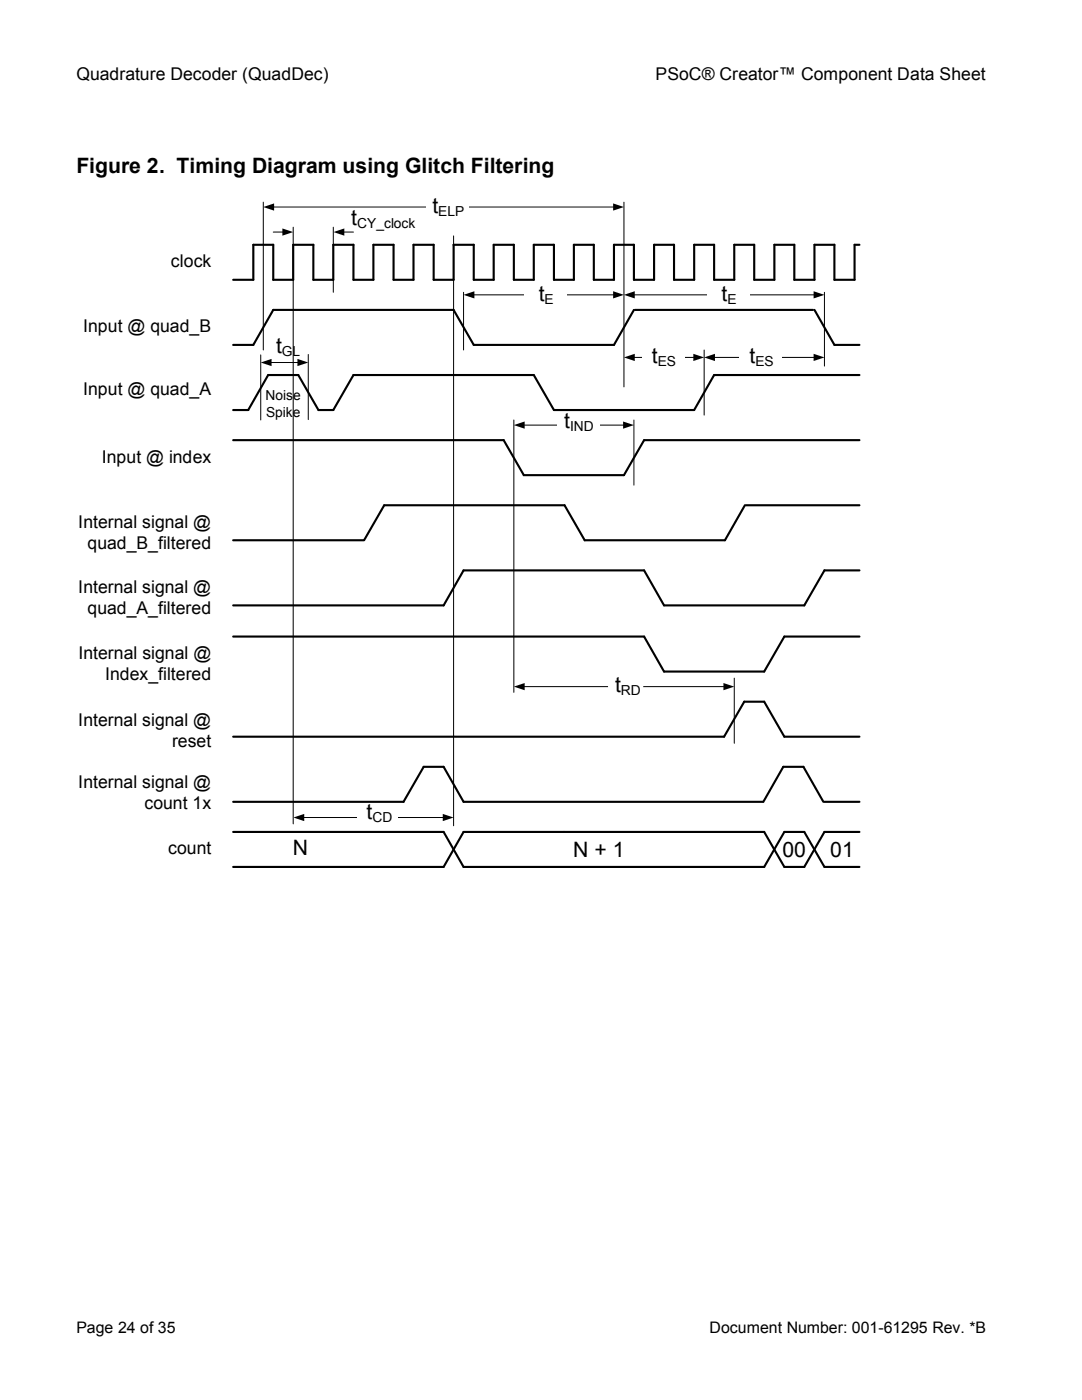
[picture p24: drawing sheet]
<svg xmlns="http://www.w3.org/2000/svg" width="216mm" height="279mm" viewBox="0 0 216 279" stroke-linecap="round" stroke-linejoin="round" font-family="sans-serif">
<defs><g id="words">
<g font-size="4.2">
<text x="15.2" y="34.6">Figure 2. Timing Diagram using Glitch Filtering</text>
<text x="70.1" y="45">t</text>
<text x="86.3" y="42.5">t</text>
<text x="107.5" y="60">t</text>
<text x="144" y="60.2">t</text>
<text x="55.1" y="70.5">t</text>
<text x="130.1" y="72.5">t</text>
<text x="149.6" y="72.5">t</text>
<text x="112.6" y="85.5">t</text>
<text x="122.7" y="138.2">t</text>
<text x="73.2" y="163.4">t</text>
<text x="58.5" y="170.6">N</text>
<text x="114.4" y="170.9">N + 1</text>
<text x="156.1" y="170.9">00</text>
<text x="165.7" y="171.1">01</text>
</g>
<g font-size="3.5">
<text x="15.2" y="16">Quadrature Decoder (QuadDec)</text>
<text x="130.8" y="16">PSoC® Creator™ Component Data Sheet</text>
<text x="34.1" y="53.3">clock</text>
<text x="16.6" y="66.3">Input @ quad_B</text>
<text x="16.6" y="78.8">Input @ quad_A</text>
<text x="20.3" y="92.3">Input @ index</text>
<text x="15.6" y="105.4">Internal signal @</text>
<text x="17.4" y="109.6">quad_B_filtered</text>
<text x="15.6" y="118.3">Internal signal @</text>
<text x="17.4" y="122.6">quad_A_filtered</text>
<text x="15.7" y="131.5">Internal signal @</text>
<text x="21" y="135.8">Index_filtered</text>
<text x="15.6" y="144.8">Internal signal @</text>
<text x="34.3" y="149.1">reset</text>
<text x="15.6" y="157.3">Internal signal @</text>
<text x="28.8" y="161.5">count 1x</text>
<text x="33.5" y="170.5">count</text>
</g>
<g font-size="3.2">
<text x="15.2" y="266">Page 24 of 35</text>
<text x="141.6" y="266">Document Number: 001-61295 Rev. *B</text>
</g>
<g font-size="2.8">
<text x="71.3" y="45.6">CY_clock</text>
<text x="87.5" y="43.1">ELP</text>
<text x="108.7" y="60.6">E</text>
<text x="145.2" y="60.7">E</text>
<text x="56.3" y="71.1">GL</text>
<text x="131.3" y="73.1">ES</text>
<text x="150.7" y="73.1">ES</text>
<text x="53" y="79.8">Nois</text>
<text x="53.1" y="83.2">Spike</text>
<text x="58.5" y="79.8">e</text>
<text x="113.7" y="86.1">IND</text>
<text x="123.9" y="138.8">RD</text>
<text x="74.3" y="164">CD</text>
</g>
</g></defs>
<path d="M54.5 41.3h68M58.5 45.3v119.1M104.5 137h40M146.5 135.3v13" fill="none" stroke="#000" stroke-width=".2"/>
<path d="M52.5 41.3l2.2-.7v1.4zM122.3 40.6l2.2 .7-2.2 .7zM102.5 137l2.2-.7v1.5zM144.4 136.3l2.1 .7-2.1 .8z" fill="#000"/>
<path d="M171.5 48.9h-1v6.9h-4v-6.9h-4v6.9h-4v-6.9h-4v6.9h-4v-6.9h-4v6.9h-4v-6.9h-4v6.9h-4v-6.9h-4v6.9h-4v-6.9h-4v6.9h-4v-6.9h-4v6.9h-4v-6.9h-4v6.9h-4v-6.9h-4v6.9h-4v-6.9h-4v6.9h-4v-6.9h-4v6.9h-4v-6.9h-4v6.9h-4v-6.9h-4v6.9h-4v-6.9h-4v6.9h-4v-6.9h-4v6.9h-4M46.5 87.8h54l4 7h20M128.5 87.8h43" fill="none" stroke="#000" stroke-width=".42"/>
<path d="M90.5 121.8h8v2h-8zM121.3 136h7.1v2h-7.1z" fill="#fff"/>
<path d="M90.5 47.1v117.7M60.5 163.2h28" fill="none" stroke="#000" stroke-width=".2"/>
<path d="M58.5 163.2l2.2-.8v1.5zM88.3 162.4l2.2 .8-2.2 .7z" fill="#000"/>
<path d="M46.5 166h42l4 7M92.5 166l-4 7h-42" fill="none" stroke="#000" stroke-width=".42"/>
<path d="M71.3 162.1h8v2h-8z" fill="#fff"/>
<g fill="none" stroke="#000" stroke-width=".42">
<path d="M126.5 61.8l-4 7h-28l-4-7h-36l-4 7h-4M126.7 61.8h35.5M162.5 61.8l4 7h5M171.5 74.8h-29l-4 7h-28l-4-7h-36l-4 7h-3M46.5 81.8h3M128.5 87.8l-4 7M46.5 107.8h26M148.6 100.8l-3.9 7h-28l-4.1-7h-35.9l-4.1 7M148.8 100.8h22.7M171.5 113.8h-7l-4 7h-28l-4-7h-36l-4 7h-42M46.5 127h82l4 7h20l4-7h15M46.5 147h98l4-7h4l4 7h15"/>
<path d="M46.5 160h34l4-7h4l4 7h59.7M92.5 173h60l4-7h4l4 7h7M92.5 166h60l4 7h4l4-7h7M152.3 160l4-7h4l4 7"/>
</g>
<path d="M52.5 40.3v29.5M54.5 46.3h2M66.5 45.3v13M68.5 46.3h2M124.5 40.3v36.9" fill="none" stroke="#000" stroke-width=".2"/>
<path d="M56.3 45.6l2.2 .7-2.2 .7zM66.5 46.3l2.2-.7v1.4z" fill="#000"/>
<path d="M85.1 40.3h8.4v2h-8.4z" fill="#fff"/>
<path d="M92.5 58.3v11.5M94.5 58.8h28M126.5 58.8h36M164.5 58.3v14.8" fill="none" stroke="#000" stroke-width=".2"/>
<path d="M92.5 58.8l2.2-.7v1.5zM122.3 58.1l2.2 .7-2.2 .8zM124.5 58.8l2.2-.7v1.5zM162.3 58.1l2.2 .7-2.2 .8z" fill="#000"/>
<g fill="#fff">
<path d="M104.6 57.8h8.5v2h-8.5z"/>
<path d="M141.1 58h8.4v2h-8.4z"/>
</g>
<path d="M126.5 71.3h12M140.5 69.8v13M142.5 71.3h20" fill="none" stroke="#000" stroke-width=".2"/>
<path d="M124.5 71.3l2.2-.7v1.5zM138.3 70.6l2.2 .7-2.2 .8zM140.5 71.3l2.2-.7v1.5zM162.3 70.6l2.2 .7-2.2 .8z" fill="#000"/>
<g fill="#fff">
<path d="M147.6 70.3h8.4v2h-8.4z"/>
<path d="M128.1 70.3h8.5v2h-8.5z"/>
</g>
<path d="M102.5 83.8v54.4M104.5 84.8h20M126.5 83.8v13" fill="none" stroke="#000" stroke-width=".2"/>
<path d="M102.5 84.8l2.2-.7v1.5zM124.3 84.1l2.2 .7-2.2 .8z" fill="#000"/>
<path d="M111.3 83.8h8.4v2h-8.4z" fill="#fff"/>
<path d="M49.5 81.8l4-7h6l4 7M164.5 160h7" fill="none" stroke="#000" stroke-width=".42"/>
<path d="M52 70.8v13M54 72.3h5.6M61.5 70.7v13" fill="none" stroke="#000" stroke-width=".2"/>
<path d="M52 72.3l2.2-.7v1.5zM59.4 71.6l2.1 .7-2.1 .8z" fill="#000"/>
<use href="#words"/>
</svg>
